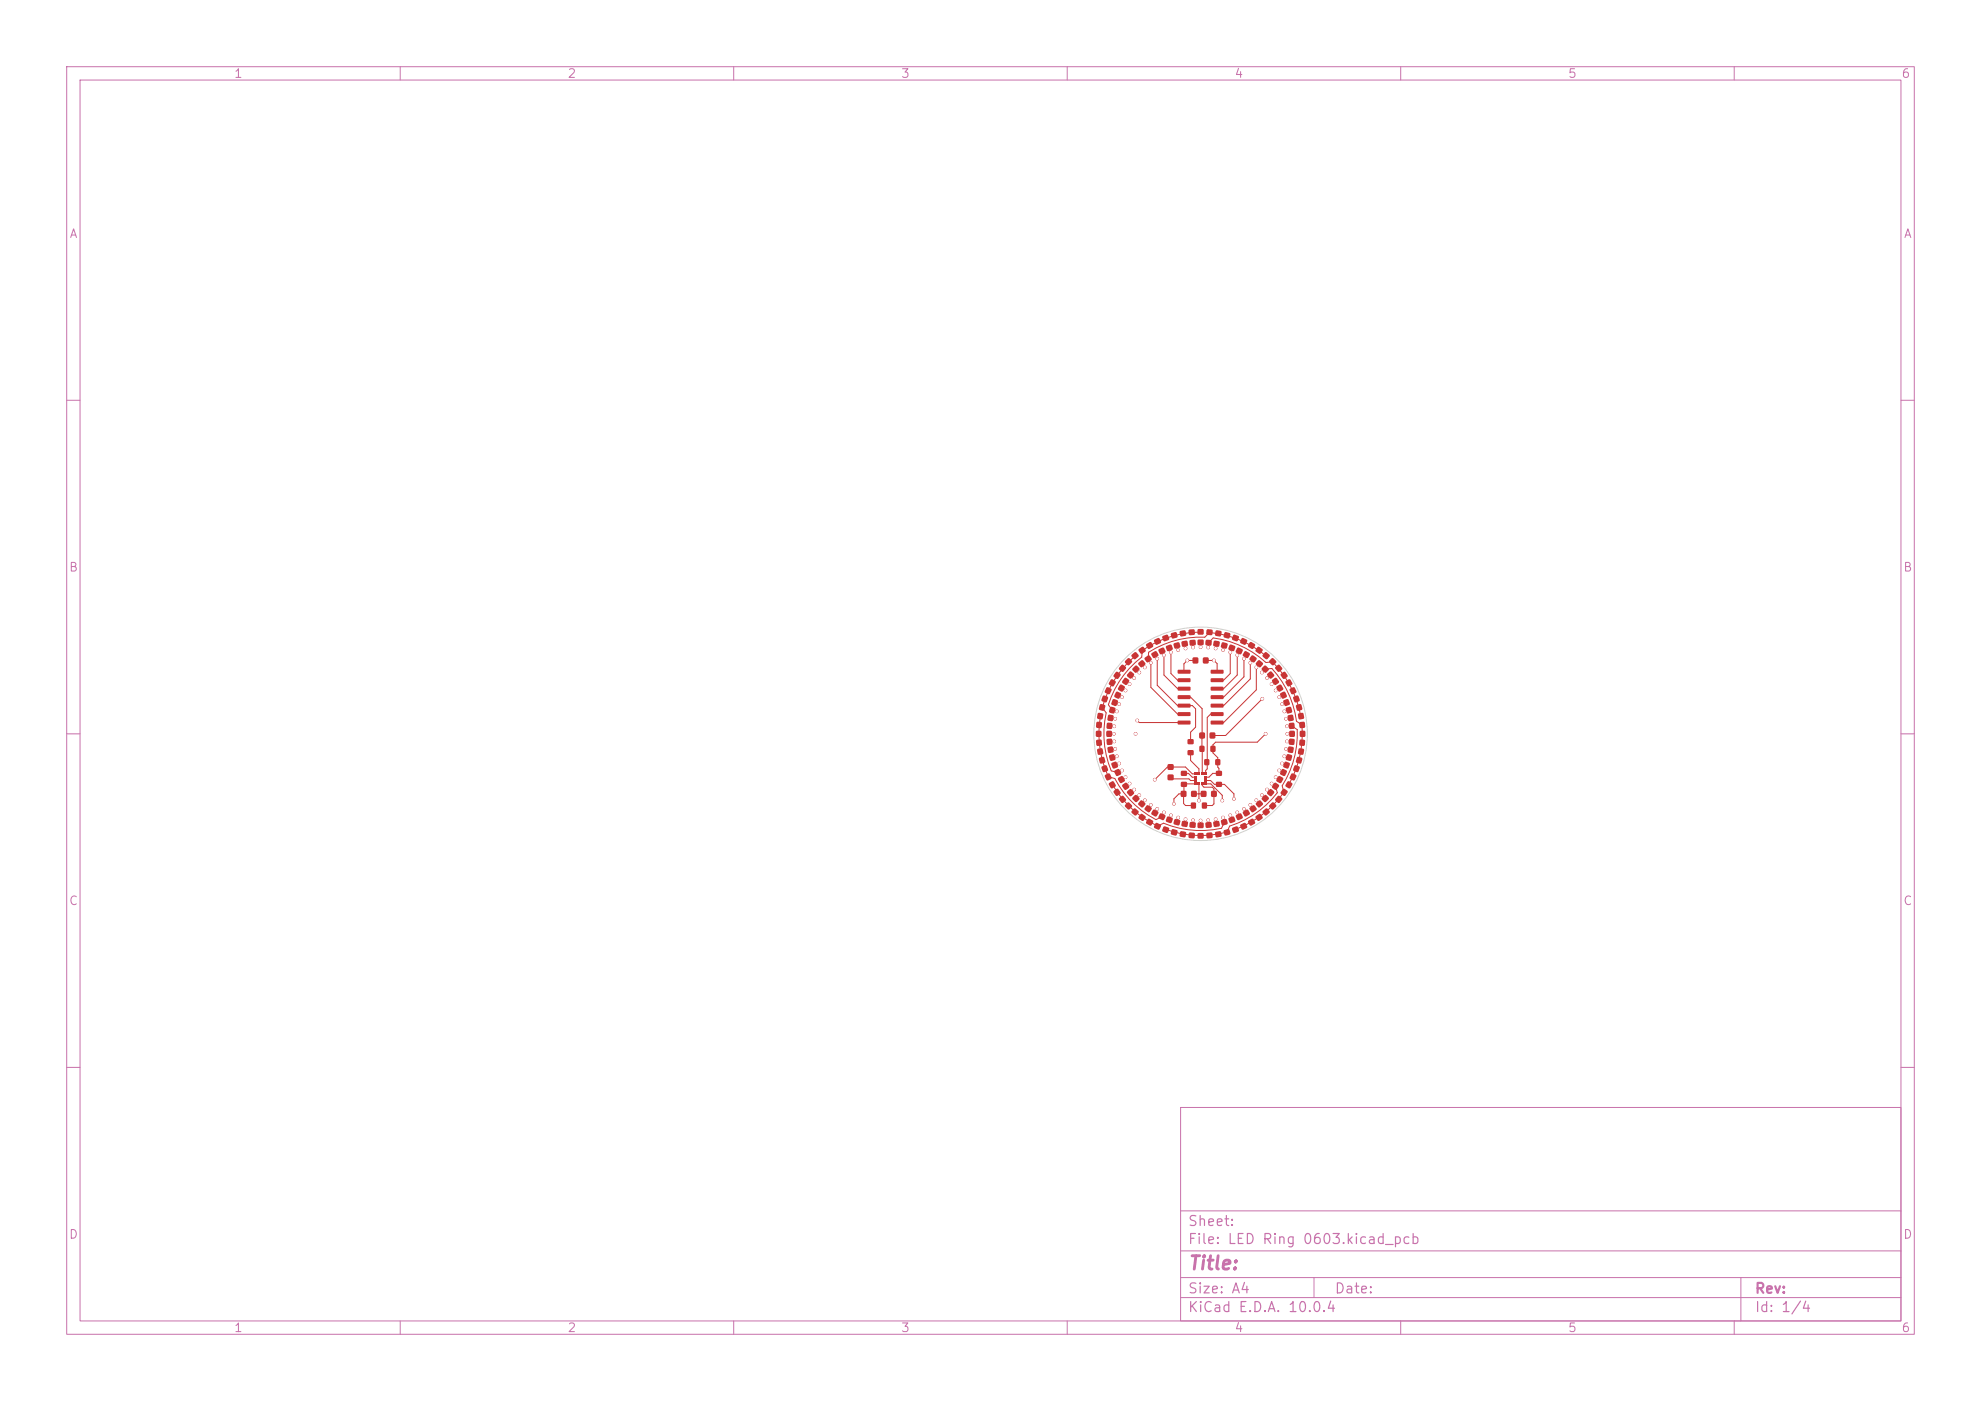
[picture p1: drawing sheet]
<svg xmlns="http://www.w3.org/2000/svg" width="297mm" height="210mm" viewBox="0 0 297 210" stroke-linecap="round" stroke-linejoin="round" font-family="sans-serif">
<defs><g id="words">
<text font-size="2" fill="#c872ab" x="178" y="190.8">Title:</text>
<g font-size="1.5" fill="#c872ab">
<text x="178" y="184.2">Sheet:</text>
<text x="178" y="186.9">File: LED Ring 0603.kicad_pcb</text>
<text x="178" y="197.1">KiCad E.D.A. 10.0.4</text>
<text x="178" y="194.3">Size: A4</text>
<text x="200" y="194.3">Date:</text>
<text x="263" y="194.3">Rev:</text>
<text x="263" y="197.1">Id: 1/4</text>
</g>
<g font-size="1.3" fill="#c872ab">
<text x="35" y="12">1</text>
<text x="85" y="12">2</text>
<text x="135" y="12">3</text>
<text x="185" y="12">4</text>
<text x="235" y="12">5</text>
<text x="285" y="12">6</text>
<text x="10.3" y="36">A</text>
<text x="285.4" y="36">A</text>
<text x="10.3" y="86">B</text>
<text x="285.3" y="86">B</text>
<text x="10.3" y="136">C</text>
<text x="285.3" y="136">C</text>
<text x="10.3" y="186">D</text>
<text x="285.3" y="186">D</text>
<text x="35" y="200">1</text>
<text x="85" y="200">2</text>
<text x="135" y="200">3</text>
<text x="185" y="200">4</text>
<text x="235" y="200">5</text>
<text x="285" y="200">6</text>
</g>
</g></defs>
<g fill="none" stroke="#c872ab" stroke-width=".15">
<path d="M10 10h277v190h-277zM12 12h273v186h-273zM60 10v2M110 10v2M160 10v2M210 10v2M260 10v2M10 60h2M285 60h2M10 110h2M285 110h2M10 160h2"/>
<path d="M177 166h108v32h-108zM285 160h2M60 198v2M110 198v2M160 198v2M177 194.5h108M177 191.5h108M177 187.5h108M177 181.5h108M197 191.5v3M210 198v2M260 198v2"/>
<path d="M261 191.5v6.5"/>
</g>
<path d="M170.2 98.3a15.3 15.3 0 0 0-4.9 7.8l.5 .8a14.5 14.5 0 0 0 .8 8.6l1 .3M180 94.7a15.2 15.2 0 0 0-8.7 2.8l-.1 1a14.5 14.5 0 0 0-5 7.1l.6 .9M181.2 96.3l.7-.7a14.5 14.5 0 0 1 7.9 3.7l1-.1a15.3 15.3 0 0 1 4.2 8.2M189.8 98.3a15.3 15.3 0 0 0-8.5-3.5l-.7 .7a14.5 14.5 0 0 0-8.4 2.3l-.1 1M165 107.4a15.3 15.3 0 0 0 1.2 9l.9 .3a14.5 14.5 0 0 0 6.2 6.2l.9-.5M166.8 117.6a15.2 15.2 0 0 0 6.8 6.2l.9-.4a14.5 14.5 0 0 0 8.6 .8l.4-1M189.7 100.3l1-.1a14.5 14.5 0 0 1 3.7 7.9l.8 .6a15.2 15.2 0 0 1-2 8.9M191.2 117.9l.3 .9a14.5 14.5 0 0 1-7.1 5l-.5 .9a15.3 15.3 0 0 1-9.1-.4M193.7 108.8l.8 .6a14.5 14.5 0 0 1-2.3 8.4l.3 .9a15.2 15.2 0 0 1-7.3 5.6" fill="none" stroke="#c83434" stroke-width=".15"/>
<g fill="#c83434">
<path d="M187.1 123l.7-.3 .4 .7-.7 .4-.4-.5z"/>
<path d="M186.4 121.7l.6-.4 .4 .7-.7 .4-.4-.5z"/>
<path d="M174.4 123.9h.3l.6 .3-.3 .7-.7-.3z"/>
<path d="M175 122.4h.2l.6 .3-.2 .7-.8-.3z"/>
<path d="M194.8 112.2l.7 .1-.1 .8-.8-.1z"/>
<path d="M193.2 111.9l.7 .1-.1 .9-.7-.2z"/>
<path d="M169 120.3h.2l.5 .5v.2l-.4 .3h-.2l-.4-.4v-.2z"/>
<path d="M169.8 119.5l.4-.3h.2l.4 .4v.2l-.3 .4h-.3l-.4-.4z"/>
<path d="M166.3 117.4l.6-.3 .4 .7-.7 .4-.3-.6z"/>
<path d="M167.6 116.6l.6-.3 .5 .7-.7 .4-.4-.5z"/>
<path d="M164.4 108.2l.8 .1-.1 .8-.7-.1z"/>
<path d="M166 108.4h.7v.8h-.8z"/>
<path d="M178.3 124.8l.8 .1-.1 .7h-.8z"/>
<path d="M178.4 123.3h.8v.8l-.8-.1z"/>
<path d="M179.8 109.8h.8v.9h-.8z"/>
<path d="M181.4 109.8h.8v.9h-.8z"/>
<path d="M191.2 100l.4-.4h.2l.4 .5v.2l-.4 .4h-.2l-.4-.5z"/>
<path d="M190 101l.4-.4 .2 .1 .4 .4v.2l-.4 .4h-.2l-.4-.5z"/>
<path d="M193.4 103.3l.6-.3 .4 .8-.7 .3-.3-.6z"/>
<path d="M192 103.9l.6-.2 .3 .7-.6 .3-.4-.5z"/>
<path d="M183.5 124.4l.8-.1 .2 .7-.8 .2-.3-.5z"/>
<path d="M183.1 122.9l.7-.1 .2 .7-.8 .2-.2-.5z"/>
<path d="M171 122.1l.2-.1 .6 .4-.1 .2-.3 .4h-.2l-.5-.3v-.2z"/>
<path d="M171.9 120.8l.2-.1 .6 .4-.1 .2-.3 .4h-.2l-.5-.3v-.2z"/>
<path d="M165.7 116.2l.6-.3 .4 .8-.7 .3-.4-.6z"/>
<path d="M167.1 115.5l.6-.2 .4 .7-.7 .3-.3-.6z"/>
<path d="M179.9 111.8h.6v.9h-.6z"/>
<path d="M181.5 111.8h.7v.9h-.7z"/>
<path d="M178.2 94.4h.8l.1 .7-.8 .1z"/>
<path d="M178.4 96l.8-.1v.8h-.8z"/>
<path d="M178.6 118.6h.8v.8h-.8z"/>
<path d="M177.1 118.6h.7v.8h-.7z"/>
<path d="M194.1 114.8l.2-.1 .6 .3-.3 .7-.7-.2z"/>
<path d="M192.6 114.2h.2l.6 .2-.3 .8-.7-.3z"/>
<path d="M166.6 101.9l.2-.1 .5 .4-.4 .7-.7-.4z"/>
<path d="M167.9 102.6h.3l.5 .4-.5 .7-.6-.4z"/>
<path d="M191.5 119.3h.3l.5 .5-.6 .6-.5-.5z"/>
<path d="M190.3 118.3h.3l.5 .4-.6 .7-.5-.5z"/>
<path d="M182.3 115.6h.9v.7h-.9z"/>
<path d="M182.3 117.2h.9v.7h-.9z"/>
<path d="M190.3 99l.4-.3h.2l.4 .4v.2l-.3 .4h-.2l-.5-.5z"/>
<path d="M189.5 99.8h.3l.4 .4v.3l-.4 .3h-.2l-.4-.4v-.2z"/>
<path d="M190.3 120.7l.5-.4 .6 .5-.6 .6-.5-.4z"/>
<path d="M189.6 119.2h.3l.4 .5-.6 .6-.6-.6z"/>
<path d="M165.9 103.1l.2-.1 .6 .3-.4 .8-.7-.3z"/>
<path d="M167.3 103.7h.3l.5 .3-.4 .7-.6-.3z"/>
<path d="M178.1 112.5h.8v.7h-.8z"/>
<path d="M178.1 110.8h.8v.7h-.8z"/>
<path d="M171.9 96.6l.6-.4 .4 .7-.7 .4-.4-.5z"/>
<path d="M172.6 97.9l.7-.3 .4 .6-.7 .5-.4-.5z"/>
<path d="M192.3 118.3h.3l.5 .3-.5 .7-.6-.4z"/>
<path d="M191 117.4h.3l.5 .3-.5 .7-.6-.4z"/>
<path d="M180.1 118.6h.7v.8h-.7z"/>
<path d="M181.6 118.6h.8v.8h-.8z"/>
<path d="M194.8 108.3l.8-.1v.8l-.7 .1z"/>
<path d="M193.3 108.4h.7l.1 .8h-.8z"/>
<path d="M168.1 99.7h.3l.4 .4-.5 .6-.6-.5z"/>
<path d="M169.3 100.7h.3l.4 .4-.5 .6-.6-.4z"/>
<path d="M182.2 113.8h.7v.9h-.7z"/>
<path d="M180.6 113.8h.7v.9h-.7z"/>
<path d="M173.3 123.4h.2l.6 .3-.3 .7-.8-.4z"/>
<path d="M173.9 122l.3-.1 .5 .4-.3 .6-.7-.3z"/>
<path d="M179.6 124.9h.8v.8h-.8z"/>
<path d="M179.6 123.3h.8v.8h-.8z"/>
<path d="M181 94.4h.8l-.1 .8-.8-.1z"/>
<path d="M180.8 95.9l.8 .1v.7h-.8z"/>
<path d="M170 121.2h.2l.5 .4v.2l-.4 .4h-.2l-.5-.4v-.2z"/>
<path d="M171 120h.2l.5 .4v.2l-.4 .4h-.2l-.4-.4-.1-.2z"/>
<path d="M182.2 124.8l.8-.2 .1 .8-.8 .1z"/>
<path d="M181.9 123.2l.8-.1 .2 .7-.9 .1z"/>
<path d="M194.9 110.9l.7 .1v.8l-.8-.1z"/>
<path d="M193.3 110.8h.8l-.1 .8h-.7z"/>
<path d="M176.9 94.6l.8-.1 .1 .7-.8 .2z"/>
<path d="M177.1 96.2l.9-.1 .1 .7-.8 .1z"/>
<path d="M194.4 113.5l.3-.1 .5 .3-.2 .8-.7-.2z"/>
<path d="M192.9 113.1l.3-.1 .5 .2-.2 .8-.7-.2z"/>
<path d="M164.9 105.6l.2-.1 .6 .2-.2 .8-.7-.2z"/>
<path d="M166.4 106l.3-.1 .5 .3-.2 .7-.7-.1z"/>
<path d="M165.2 114.9l.6-.2 .3 .8-.7 .2-.3-.6z"/>
<path d="M166.7 114.4l.6-.2 .3 .7-.7 .3-.3-.6z"/>
<path d="M176.6 100.4h1.8l.1 .5-.1 .1h-1.8l-.1-.2z"/>
<path d="M176.6 101.7h1.8l.1 .5-.1 .1-1.8-.1-.1-.1z"/>
<path d="M176.6 103l1.8-.1 .1 .5-.1 .1h-1.8l-.1-.1z"/>
<path d="M176.6 104.2h1.8l.1 .5-.1 .1h-1.8l-.1-.1z"/>
<path d="M176.6 105.5h1.8l.1 .5-.1 .1h-1.8l-.1-.2z"/>
<path d="M176.6 106.8h1.8l.1 .4-.1 .1h-1.8l-.1-.1z"/>
<path d="M176.6 108.1l1.8-.1 .1 .5-.1 .1h-1.8l-.1-.1z"/>
<path d="M181.5 108.1l1.9-.1v.5l-.1 .1h-1.7l-.1-.1z"/>
<path d="M181.5 106.8h1.9v.4l-.1 .1h-1.7l-.1-.1z"/>
<path d="M181.5 105.5h1.9v.5l-.1 .1h-1.7l-.1-.2z"/>
<path d="M181.5 104.2h1.9v.5l-.1 .1h-1.7l-.1-.1z"/>
<path d="M181.5 103l1.9-.1v.5l-.1 .1h-1.7l-.1-.1z"/>
<path d="M181.5 101.7h1.9v.5l-.1 .1-1.7-.1-.1-.1z"/>
<path d="M181.5 100.4h1.9v.5l-.1 .1h-1.7l-.1-.2z"/>
<path d="M183.6 94.8l.2-.1 .7 .3-.2 .7-.8-.2z"/>
<path d="M183.2 96.3h.2l.6 .2-.2 .7-.7-.2z"/>
<path d="M192.1 101l.4-.3h.2l.3 .5v.2l-.4 .3-.2 .1-.4-.6z"/>
<path d="M190.8 101.9l.4-.3h.2l.3 .5v.2l-.4 .3-.2 .1-.4-.6z"/>
<path d="M179.6 94.3h.8v.8h-.8z"/>
<path d="M179.6 95.9h.8v.8h-.8z"/>
<path d="M167.8 119.6l.4-.3h.2l.4 .4v.3l-.4 .3-.2 .1-.5-.6z"/>
<path d="M169 118.6l.4-.3h.2l.4 .4v.3l-.4 .3h-.2l-.4-.5z"/>
<path d="M177 124.6l.8 .2-.1 .7-.8-.1z"/>
<path d="M177.3 123.1l.8 .1-.1 .7-.9-.1z"/>
<path d="M177.1 117.2h.8v.7h-.8z"/>
<path d="M177.1 115.6h.8v.7h-.8z"/>
<path d="M164.4 111l.7-.1 .1 .8-.8 .1z"/>
<path d="M165.9 110.8h.8v.8h-.7z"/>
<path d="M173.1 95.9l.7-.3 .3 .7-.8 .4-.3-.6z"/>
<path d="M173.7 97.3l.7-.2 .3 .6-.7 .4-.3-.5z"/>
<path d="M164.8 113.6l.7-.1 .2 .8-.7 .2-.3-.7z"/>
<path d="M166.3 113.2l.7-.1 .2 .7-.7 .2-.2-.6z"/>
<path d="M188.5 97l.2-.1 .6 .4v.3l-.3 .4h-.3l-.5-.4v-.1z"/>
<path d="M187.6 98.3l.2-.1 .6 .4v.3l-.3 .4h-.3l-.5-.4v-.1z"/>
<path d="M193 117.1h.3l.5 .4-.4 .7-.7-.4z"/>
<path d="M191.7 116.4l.2-.1 .5 .4-.4 .7-.7-.4z"/>
<path d="M164.6 106.9l.8 .1-.2 .8-.7-.1z"/>
<path d="M166.2 107.1l.7 .2-.1 .8-.7-.1z"/>
<path d="M193.6 116l.3-.1 .5 .3-.4 .8-.7-.3z"/>
<path d="M192.2 115.3h.2l.5 .3-.3 .7-.7-.3z"/>
<path d="M193.9 104.4l.7-.1 .3 .7-.7 .3-.3-.6z"/>
<path d="M192.4 105l.7-.2 .3 .8-.7 .2-.3-.6z"/>
<path d="M180.6 117.3h.3v.4h-.3z"/>
<path d="M180.6 116.8h.3v.4h-.3z"/>
<path d="M180.6 116.3h.3v.4h-.3z"/>
<path d="M180.6 115.8h.3v.4h-.3z"/>
<path d="M180.1 115.8h.3v.4h-.3z"/>
<path d="M179.6 115.8h.3v.4h-.3z"/>
<path d="M179 115.8h.4v.4h-.4z"/>
<path d="M179 116.3h.4v.4h-.4z"/>
<path d="M179 116.8h.4v.4h-.4z"/>
<path d="M179 117.3h.4v.4h-.4z"/>
<path d="M179.6 117.3h.3v.4h-.3z"/>
<path d="M180.1 117.3h.3v.4h-.3z"/>
<path d="M167.3 100.8l.3-.1 .4 .4-.5 .7-.6-.4z"/>
<path d="M168.6 101.7l.3-.1 .4 .4-.5 .7-.6-.4z"/>
<path d="M188.3 122.3l.6-.3 .4 .6-.7 .5-.3-.5z"/>
<path d="M187.4 121l.6-.3 .4 .6-.7 .5-.3-.5z"/>
<path d="M165.4 104.3h.2l.5 .2-.3 .8-.7-.3z"/>
<path d="M166.8 104.8h.3l.5 .3-.3 .7-.7-.2z"/>
<path d="M169.1 98.7h.3l.3 .5-.5 .5-.6-.5z"/>
<path d="M170.2 99.8h.3l.4 .5-.6 .6-.6-.6z"/>
<path d="M182.3 94.5l.8 .1-.1 .8-.8-.2z"/>
<path d="M182 96.1l.9 .1-.2 .7-.8-.1z"/>
<path d="M164.3 109.6h.8v.8h-.8z"/>
<path d="M165.9 109.6h.8v.8h-.8z"/>
<path d="M164.5 112.3l.7-.1 .2 .8-.8 .1z"/>
<path d="M166.1 112l.7-.1 .1 .8-.7 .2z"/>
<path d="M167 118.5l.5-.3h.1l.4 .5v.3l-.4 .3h-.3l-.4-.6z"/>
<path d="M168.3 117.6l.5-.3h.1l.4 .5v.3l-.4 .3h-.3l-.4-.6z"/>
<path d="M180.9 124.9l.8-.1 .1 .8h-.8z"/>
<path d="M180.8 123.3h.8v.7l-.8 .1z"/>
<path d="M180.4 98.6h.8v.8h-.8z"/>
<path d="M178.8 98.6h.8v.8h-.8z"/>
<path d="M169.7 98.1l.5-.4 .5 .6-.6 .5-.4-.4z"/>
<path d="M170.7 99.3l.6-.4 .4 .6-.6 .5-.4-.4z"/>
<path d="M178.6 120.3h.7v.9h-.7z"/>
<path d="M180.2 120.3h.7v.9h-.7z"/>
<path d="M175.6 94.9l.7-.1 .2 .7-.8 .2-.2-.6z"/>
<path d="M176 96.4l.8-.1 .1 .7-.7 .2-.3-.5z"/>
<path d="M184.9 95.2l.2-.1 .6 .3-.2 .7-.8-.3z"/>
<path d="M184.4 96.7l.2-.1 .6 .3-.3 .7-.7-.3z"/>
<path d="M184.8 124.1l.7-.2 .2 .7-.7 .3-.3-.6z"/>
<path d="M184.2 122.6l.7-.2 .3 .7-.8 .3-.2-.6z"/>
<path d="M175.1 114.6h.8v.8h-.8z"/>
<path d="M175.1 116.1h.8v.8h-.8z"/>
<path d="M186 123.6l.7-.3 .3 .7-.8 .4-.3-.5z"/>
<path d="M185.3 122.2l.7-.3 .3 .7-.7 .3-.3-.5z"/>
<path d="M194.9 109.6h.8v.8h-.8z"/>
<path d="M193.3 109.6h.8v.8h-.8z"/>
<path d="M189.6 97.8l.2-.1 .6 .5-.1 .2-.3 .4h-.3l-.4-.4v-.2z"/>
<path d="M188.6 99h.2l.5 .4v.2l-.3 .4h-.3l-.4-.4v-.2z"/>
<path d="M186.2 95.7l.2-.1 .6 .4-.3 .7-.8-.4z"/>
<path d="M185.5 97.1h.2l.6 .3-.3 .7-.7-.4z"/>
<path d="M170.8 97.3l.6-.4 .4 .6-.7 .5-.4-.4z"/>
<path d="M171.7 98.6l.6-.4 .4 .6-.7 .5-.4-.4z"/>
<path d="M174.3 95.4l.7-.3 .3 .7-.8 .3-.2-.5z"/>
<path d="M174.8 96.8l.8-.2 .2 .7-.7 .3-.3-.5z"/>
<path d="M175.7 124.4l.2-.1 .6 .2-.2 .7-.8-.2z"/>
<path d="M176.1 122.8h.2l.6 .2-.1 .7-.8-.2z"/>
<path d="M187.4 96.3h.2l.6 .3-.4 .7-.7-.4z"/>
<path d="M186.6 97.6h.3l.5 .4-.4 .7-.7-.5z"/>
<path d="M194.6 107l.8-.1 .1 .8-.7 .1z"/>
<path d="M193.1 107.3l.7-.2 .1 .9-.7 .1z"/>
<path d="M189.3 121.5l.6-.3 .5 .5-.6 .6-.5-.5z"/>
<path d="M188.3 120.3l.6-.3 .5 .5-.7 .6-.4-.5z"/>
<path d="M192.7 102.1l.7-.3 .4 .7-.7 .4-.4-.5z"/>
<path d="M191.4 102.9l.6-.3 .4 .7-.6 .4-.4-.6z"/>
<path d="M172.1 122.7h.3l.5 .4-.4 .7-.7-.4z"/>
<path d="M172.9 121.4h.2l.6 .4-.4 .6-.7-.4z"/>
<path d="M194.4 105.7l.6-.2 .2 .8-.7 .2-.2-.6z"/>
<path d="M192.8 106.1l.7-.1 .2 .8-.7 .1-.2-.6z"/>
</g>
<g fill="#c83434" stroke="#c83434" stroke-width=".15">
<circle cx="182" cy="99" r=".2"/>
<circle cx="183.2" cy="120" r=".2"/>
<circle cx="189.2" cy="104.7" r=".2"/>
<circle cx="173.1" cy="116.9" r=".2"/>
<circle cx="179.7" cy="120" r=".2"/>
<circle cx="189.8" cy="110" r=".2"/>
<circle cx="170.2" cy="110" r=".2"/>
<circle cx="176" cy="120.5" r=".2"/>
<circle cx="178" cy="99" r=".2"/>
<circle cx="172.5" cy="120.6" r=".2"/>
<circle cx="192.6" cy="106.6" r=".2"/>
<circle cx="167.4" cy="106.6" r=".2"/>
<circle cx="167.8" cy="114.4" r=".2"/>
<circle cx="188.4" cy="100" r=".2"/>
<circle cx="192.2" cy="114.4" r=".2"/>
<circle cx="180" cy="123" r=".2"/>
<circle cx="187.5" cy="120.6" r=".2"/>
<circle cx="173.5" cy="121.3" r=".2"/>
<circle cx="168.2" cy="115.5" r=".2"/>
<circle cx="188.4" cy="120" r=".2"/>
<circle cx="180" cy="97" r=".2"/>
<circle cx="192.2" cy="105.6" r=".2"/>
<circle cx="187.5" cy="99.4" r=".2"/>
<circle cx="181.1" cy="123" r=".2"/>
<circle cx="192.6" cy="113.4" r=".2"/>
<circle cx="182.3" cy="122.8" r=".2"/>
<circle cx="171.6" cy="100" r=".2"/>
<circle cx="174.5" cy="121.8" r=".2"/>
<circle cx="191.8" cy="104.5" r=".2"/>
<circle cx="189.2" cy="119.2" r=".2"/>
<circle cx="178.9" cy="97" r=".2"/>
<circle cx="192.8" cy="112.3" r=".2"/>
<circle cx="186.5" cy="98.7" r=".2"/>
<circle cx="170.8" cy="100.8" r=".2"/>
<circle cx="183.4" cy="122.6" r=".2"/>
<circle cx="167.2" cy="107.7" r=".2"/>
<circle cx="177.7" cy="97.2" r=".2"/>
<circle cx="190" cy="118.4" r=".2"/>
<circle cx="193" cy="111.1" r=".2"/>
<circle cx="191.3" cy="103.5" r=".2"/>
<circle cx="185.5" cy="98.2" r=".2"/>
<circle cx="193" cy="110" r=".2"/>
<circle cx="168.7" cy="116.5" r=".2"/>
<circle cx="170" cy="101.6" r=".2"/>
<circle cx="167" cy="108.9" r=".2"/>
<circle cx="184.4" cy="97.8" r=".2"/>
<circle cx="190.6" cy="117.5" r=".2"/>
<circle cx="190.6" cy="102.5" r=".2"/>
<circle cx="176.6" cy="97.4" r=".2"/>
<circle cx="169.4" cy="102.5" r=".2"/>
<circle cx="183.4" cy="97.4" r=".2"/>
<circle cx="175.6" cy="97.8" r=".2"/>
<circle cx="175.6" cy="122.2" r=".2"/>
<circle cx="190" cy="101.6" r=".2"/>
<circle cx="193" cy="108.9" r=".2"/>
<circle cx="167" cy="110" r=".2"/>
<circle cx="169.4" cy="117.5" r=".2"/>
<circle cx="184.4" cy="122.2" r=".2"/>
<circle cx="189.2" cy="100.8" r=".2"/>
<circle cx="168.7" cy="103.5" r=".2"/>
<circle cx="170" cy="118.4" r=".2"/>
<circle cx="174.5" cy="98.2" r=".2"/>
<circle cx="182.3" cy="97.2" r=".2"/>
<circle cx="176.6" cy="122.6" r=".2"/>
<circle cx="167" cy="111.1" r=".2"/>
<circle cx="191.3" cy="116.5" r=".2"/>
<circle cx="173.5" cy="98.7" r=".2"/>
<circle cx="167.2" cy="112.3" r=".2"/>
<circle cx="177.7" cy="122.8" r=".2"/>
<circle cx="168.2" cy="104.5" r=".2"/>
<circle cx="170.8" cy="119.2" r=".2"/>
<circle cx="181.1" cy="97" r=".2"/>
<circle cx="185.5" cy="121.8" r=".2"/>
<circle cx="191.8" cy="115.5" r=".2"/>
<circle cx="192.8" cy="107.7" r=".2"/>
<circle cx="167.4" cy="113.4" r=".2"/>
<circle cx="172.5" cy="99.4" r=".2"/>
<circle cx="178.9" cy="123" r=".2"/>
<circle cx="186.5" cy="121.3" r=".2"/>
<circle cx="167.8" cy="105.6" r=".2"/>
<circle cx="171.6" cy="120" r=".2"/>
<circle cx="170.5" cy="108" r=".2"/>
<circle cx="185" cy="119.7" r=".2"/>
</g>
<g fill="none" stroke="#c83434" stroke-width=".15">
<path d="M171.2 99.5l.4 .5M172.1 98.8l.4 .6v3.6l4 4h1M173.1 98.1l.4 .6v4l3 3.1h2.3l.4 .5v2.7l-.7 .8v1.4M174.2 97.6l.3 .6v3l2 2h1M175.3 97.1l.3 .7v3.2l.9 1h1M176.5 96.8l.1 .6M177.6 96.5l.1 .7M178.8 96.3l.1 .7M179.2 99h-1.2l-.5 .5v1.2M180 96.3v.7M180.8 99h1.2l.5 .5v1.2M181.2 96.3l-.1 .7"/>
<path d="M182.4 96.5l-.1 .7M183.5 96.8l-.1 .6M184.7 97.1l-.3 .7v3.2l-1 1h-.9M185.8 97.6l-.3 .6v3l-2.1 2h-.9M186.9 98.1l-.4 .6v2.8l-3.1 3h-.9M187.9 98.8l-.4 .6v2.4l-4.1 4h-.9M188.8 99.5l-.4 .5v3.4l-5 4.9h-.9M166.3 110h.7M166.3 108.8l.7 .1M166.5 107.6l.7 .1M166.8 106.5l.6 .1M167 111.1l-.7 .1"/>
<path d="M167.1 105.3l.7 .3M167.2 112.3l-.7 .1M167.4 113.4l-.6 .1M167.6 104.2l.6 .3M167.8 114.4l-.7 .3M168.1 103.1l.6 .4M168.2 115.5l-.6 .3M168.7 116.5l-.6 .4M168.8 102.1l.6 .4M169.4 117.5l-.6 .4M169.5 101.2l.5 .4M170 118.4l-.5 .4"/>
<path d="M170.3 100.3l.5 .5M170.5 108l.3 .3h6.7M170.8 119.2l-.5 .5M171.6 120l-.4 .5M175.5 116.5l.2 .3h2.5l.3 .2h.7M177.4 119h-.6l-.8 .8v.7M177.4 119v1.5l.3 .3h1.2M177.5 100.7h.1M177.5 115.9h.7l.5 .6h.5M177.5 104.5h1l1.7 1.7v6.3M178.5 112.8v1.2l1.3 1.3v.7M179 119h1.4"/>
<path d="M179.2 116h-.5l-1-1h-2.7l-1.9 1.9M179.2 117.5h-1.6l-.2 1.5M179.8 117.5v2.5M180.2 112.3l.1 3.7M180.2 110.7v.1M180.3 117.5v.3l.2 .2h1.2l.3 .3v2.2l-.3 .3h-1.1M180.8 117.5h.7l1.8 1.7v.8M180.8 117h.7l.6 .6h1.5l1.4 1.4v.8M182.5 107h-1l-.5 .5v7.8l-.2 .2v.5M188.4 120l.4 .5M189.2 119.2l.5 .5M189.2 104.8l-5.4 5.5h-2"/>
<path d="M189.7 100.3l-.5 .5M189.8 110l-1.3 1.3h-6.3l-.4 .4v1.2l.8 .7v1.4l.2 .2v.7h-1l-.6 .6h-.4M190 118.4l.5 .4M190.5 101.2l-.5 .4M190.6 117.5l.6 .4M191.2 102.1l-.6 .4M191.3 116.5l.6 .4M191.8 115.5l.6 .3M191.9 103.1l-.6 .4M192.2 114.4l.7 .3M192.4 104.2l-.6 .3M192.6 113.4l.6 .1"/>
<path d="M192.8 112.3l.7 .1M192.9 105.3l-.7 .3M193 111.1l.7 .1M193 110h.7M193.2 106.5l-.6 .1M193.5 107.6l-.7 .1M193.7 108.8l-.7 .1M172.5 120.6l-.4 .6M173.5 121.3l-.4 .6M174.5 121.8l-.3 .6M175.6 122.2l-.3 .7M176.6 122.6l-.1 .6"/>
<path d="M177.7 122.8l-.1 .7M178.9 123l-.1 .7M180 123v.7M181.1 123l.1 .7M182.3 122.8l.1 .7M183.4 122.6l.1 .6M184.4 122.2l.3 .7M185.5 121.8l.3 .6M186.5 121.3l.4 .6M187.5 120.6l.4 .6"/>
</g>
<circle cx="180" cy="110" r="16" fill="none" stroke="#d0d2cd" stroke-width=".15"/>
<g fill="#fff" stroke="#fff" stroke-width=".15">
<circle cx="182" cy="99" r=".15"/>
<circle cx="183.2" cy="120" r=".15"/>
<circle cx="189.2" cy="104.7" r=".15"/>
<circle cx="173.1" cy="116.9" r=".15"/>
<circle cx="179.8" cy="120" r=".15"/>
<circle cx="189.8" cy="110" r=".15"/>
<circle cx="170.2" cy="110" r=".15"/>
<circle cx="176" cy="120.5" r=".15"/>
<circle cx="178" cy="99" r=".15"/>
<circle cx="172.5" cy="120.6" r=".15"/>
<circle cx="192.6" cy="106.6" r=".15"/>
<circle cx="167.4" cy="106.6" r=".15"/>
<circle cx="167.8" cy="114.4" r=".15"/>
<circle cx="188.4" cy="100" r=".15"/>
<circle cx="192.2" cy="114.4" r=".15"/>
<circle cx="180" cy="123" r=".15"/>
<circle cx="187.5" cy="120.6" r=".15"/>
<circle cx="173.5" cy="121.3" r=".15"/>
<circle cx="168.2" cy="115.5" r=".15"/>
<circle cx="188.4" cy="120" r=".15"/>
<circle cx="180" cy="97" r=".15"/>
<circle cx="192.2" cy="105.6" r=".15"/>
<circle cx="187.5" cy="99.4" r=".15"/>
<circle cx="181.1" cy="123" r=".15"/>
<circle cx="192.6" cy="113.4" r=".15"/>
<circle cx="182.3" cy="122.8" r=".15"/>
<circle cx="171.6" cy="100" r=".15"/>
<circle cx="174.5" cy="121.8" r=".15"/>
<circle cx="191.8" cy="104.5" r=".15"/>
<circle cx="189.2" cy="119.2" r=".15"/>
<circle cx="178.9" cy="97" r=".15"/>
<circle cx="192.8" cy="112.3" r=".15"/>
<circle cx="186.5" cy="98.7" r=".15"/>
<circle cx="170.8" cy="100.8" r=".15"/>
<circle cx="183.4" cy="122.6" r=".15"/>
<circle cx="167.2" cy="107.7" r=".15"/>
<circle cx="177.7" cy="97.2" r=".15"/>
<circle cx="190" cy="118.4" r=".15"/>
<circle cx="193" cy="111.1" r=".15"/>
<circle cx="191.3" cy="103.5" r=".15"/>
<circle cx="185.5" cy="98.2" r=".15"/>
<circle cx="193" cy="110" r=".15"/>
<circle cx="168.7" cy="116.5" r=".15"/>
<circle cx="170" cy="101.6" r=".15"/>
<circle cx="167" cy="108.9" r=".15"/>
<circle cx="184.4" cy="97.8" r=".15"/>
<circle cx="190.6" cy="117.5" r=".15"/>
<circle cx="190.6" cy="102.5" r=".15"/>
<circle cx="176.6" cy="97.4" r=".15"/>
<circle cx="169.4" cy="102.5" r=".15"/>
<circle cx="183.4" cy="97.4" r=".15"/>
<circle cx="175.6" cy="97.8" r=".15"/>
<circle cx="175.6" cy="122.2" r=".15"/>
<circle cx="190" cy="101.6" r=".15"/>
<circle cx="193" cy="108.9" r=".15"/>
<circle cx="167" cy="110" r=".15"/>
<circle cx="169.4" cy="117.5" r=".15"/>
<circle cx="184.4" cy="122.2" r=".15"/>
<circle cx="189.2" cy="100.8" r=".15"/>
<circle cx="168.7" cy="103.5" r=".15"/>
<circle cx="170" cy="118.4" r=".15"/>
<circle cx="174.5" cy="98.2" r=".15"/>
<circle cx="182.3" cy="97.2" r=".15"/>
<circle cx="176.6" cy="122.6" r=".15"/>
<circle cx="167" cy="111.1" r=".15"/>
<circle cx="191.3" cy="116.5" r=".15"/>
<circle cx="173.5" cy="98.7" r=".15"/>
<circle cx="167.2" cy="112.3" r=".15"/>
<circle cx="177.7" cy="122.8" r=".15"/>
<circle cx="168.2" cy="104.5" r=".15"/>
<circle cx="170.8" cy="119.2" r=".15"/>
<circle cx="181.1" cy="97" r=".15"/>
<circle cx="185.5" cy="121.8" r=".15"/>
<circle cx="191.8" cy="115.5" r=".15"/>
<circle cx="192.8" cy="107.7" r=".15"/>
<circle cx="167.4" cy="113.4" r=".15"/>
<circle cx="172.5" cy="99.4" r=".15"/>
<circle cx="178.9" cy="123" r=".15"/>
<circle cx="186.5" cy="121.3" r=".15"/>
<circle cx="167.8" cy="105.6" r=".15"/>
<circle cx="171.6" cy="120" r=".15"/>
<circle cx="170.5" cy="108" r=".15"/>
<circle cx="185" cy="119.7" r=".15"/>
</g>
<use href="#words"/>
</svg>
